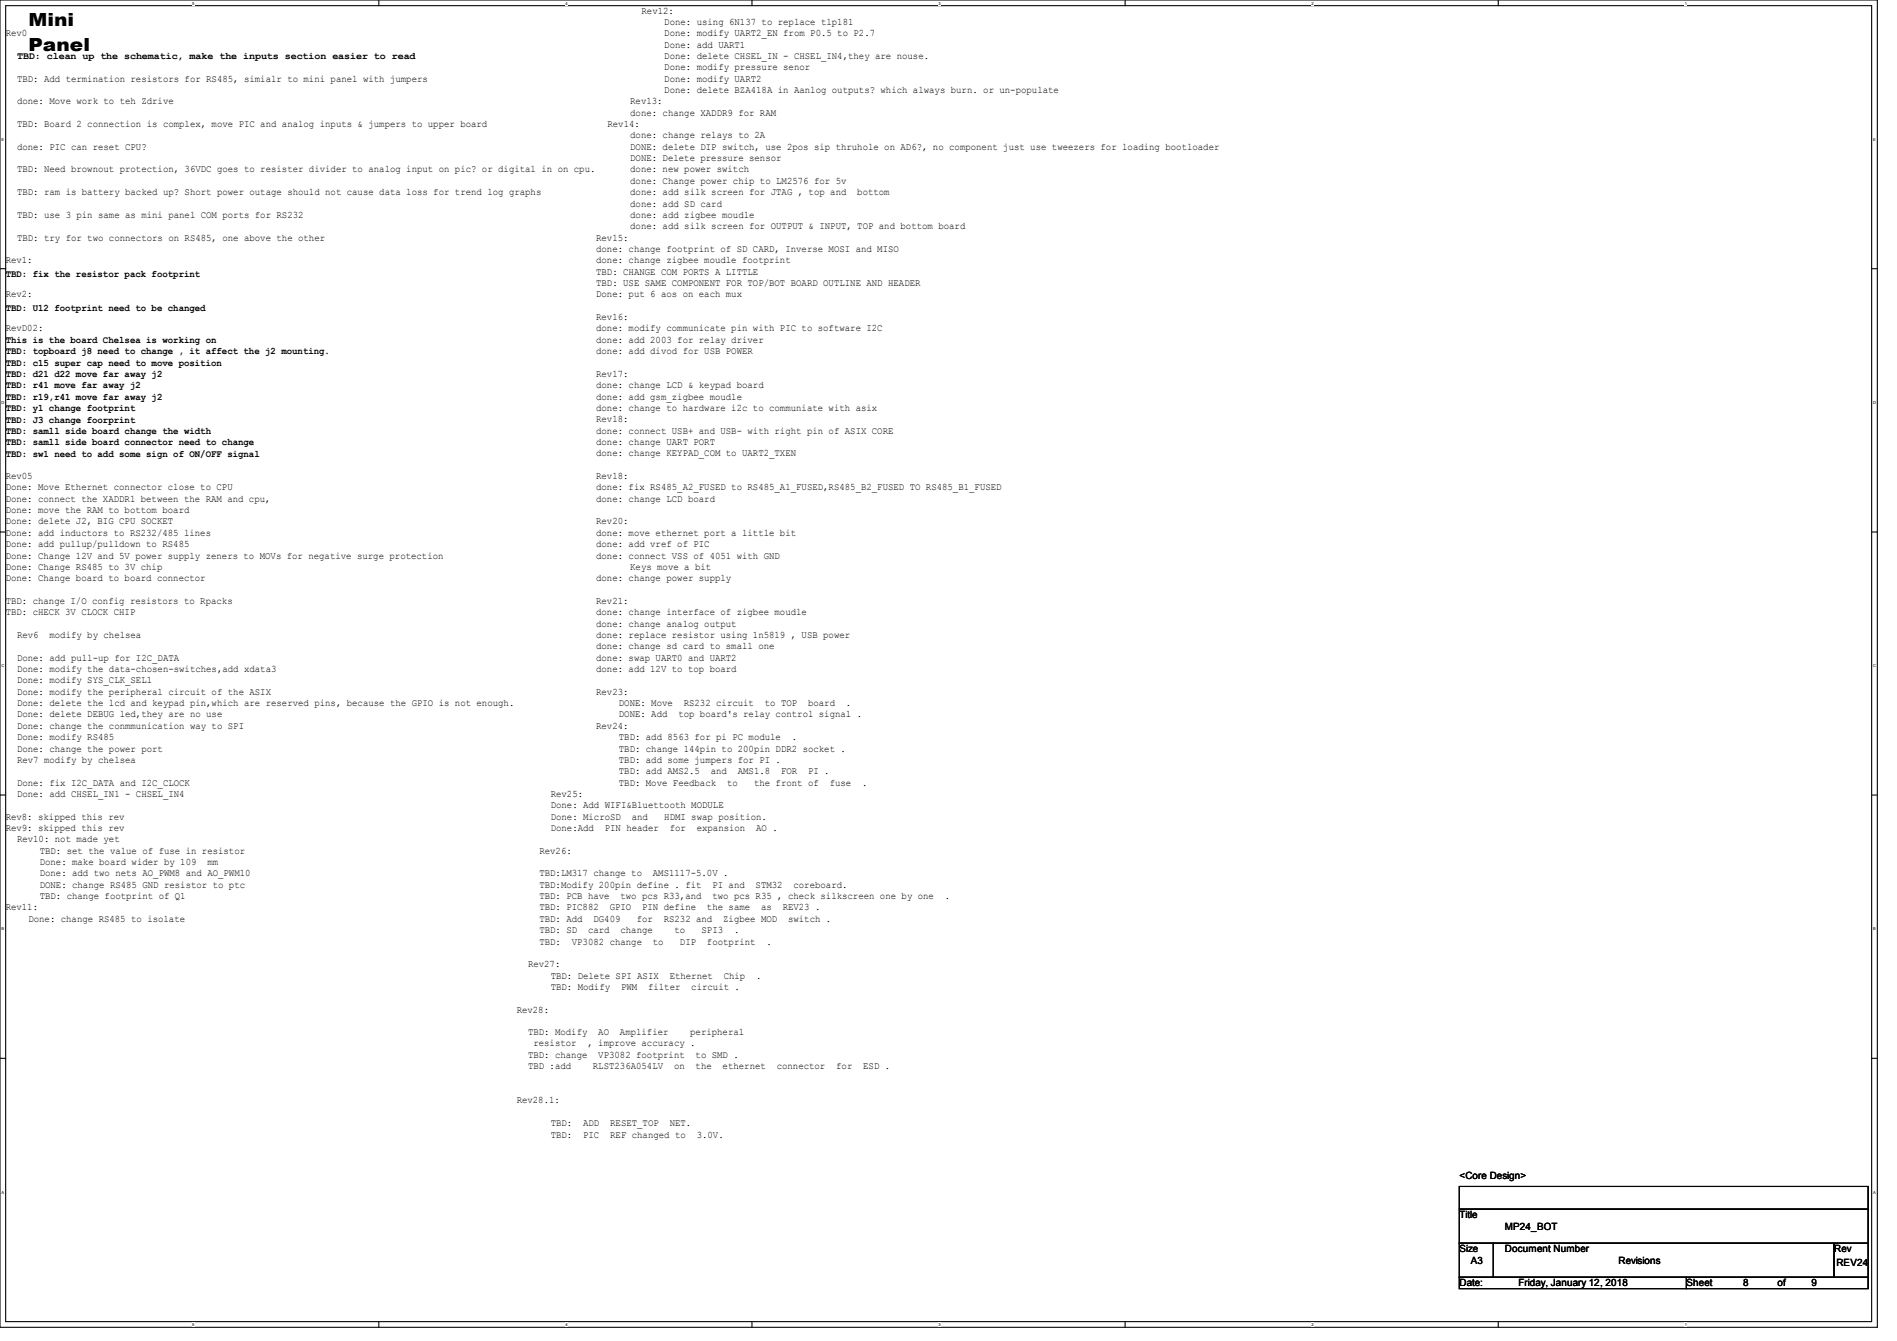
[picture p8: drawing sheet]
<svg xmlns="http://www.w3.org/2000/svg" width="297mm" height="210mm" viewBox="0 0 297 210" stroke-linecap="round" stroke-linejoin="round" font-family="sans-serif">
<defs><g id="words">
<g font-size="2.8">
<text x="4.4" y="4">Mini</text>
<text x="4.4" y="8">Panel</text>
</g>
<g font-size="1.6">
<text x=".9" y="5.7">Rev0</text>
<text x="100.4" y="2.1">Rev12:</text>
<text x="104" y="3.9">Done: using 6N137 to replace tlp181</text>
<text x="104" y="5.7">Done: modify UART2_EN from P0.5 to P2.7</text>
<text x="2.7" y="9.3">TBD: clean up the schematic, make the inputs section easier to read</text>
<text x="104" y="7.5">Done: add UART1</text>
<text x="104" y="9.2">Done: delete CHSEL_IN - CHSEL_IN4,they are nouse.</text>
<text x="104" y="11">Done: modify pressure senor</text>
<text x="2.7" y="12.8">TBD: Add termination resistors for RS485, simialr to mini panel with jumpers</text>
<text x="2.7" y="16.3">done: Move work to teh Zdrive</text>
<text x="98.7" y="16.3">Rev13:</text>
<text x="104" y="12.8">Done: modify UART2</text>
<text x="104" y="14.6">Done: delete BZA418A in Aanlog outputs? which always burn. or un-populate</text>
<text x="2.7" y="19.9">TBD: Board 2 connection is complex, move PIC and analog inputs &amp; jumpers to upper board</text>
<text x="2.7" y="23.5">done: PIC can reset CPU?</text>
<text x="95.1" y="19.9">Rev14:</text>
<text x="98.7" y="18.1">done: change XADDR9 for RAM</text>
<text x="98.7" y="21.7">done: change relays to 2A</text>
<text x="98.7" y="23.5">DONE: delete DIP switch, use 2pos sip thruhole on AD6?, no component just use tweezers for loading bootloader</text>
<text x="2.7" y="27">TBD: Need brownout protection, 36VDC goes to resister divider to analog input on pic? or digital in on cpu.</text>
<text x="98.7" y="25.2">DONE: Delete pressure sensor</text>
<text x="98.7" y="27">done: new power switch</text>
<text x="98.7" y="28.8">done: Change power chip to LM2576 for 5v</text>
<text x="2.7" y="30.6">TBD: ram is battery backed up? Short power outage should not cause data loss for trend log graphs</text>
<text x="2.7" y="34.1">TBD: use 3 pin same as mini panel COM ports for RS232</text>
<text x="98.7" y="30.6">done: add silk screen for JTAG , top and</text>
<text x="98.7" y="35.9">done: add silk screen for OUTPUT &amp; INPUT, TOP and bottom board</text>
<text x="98.7" y="32.3">done: add SD card</text>
<text x="98.7" y="34.1">done: add zigbee moudle</text>
<text x="134.2" y="30.6">bottom</text>
<text x=".9" y="41.2">Rev1:</text>
<text x="2.7" y="37.7">TBD: try for two connectors on RS485, one above the other</text>
<text x="93.3" y="37.7">Rev15:</text>
<text x="93.3" y="39.5">done: change footprint of SD CARD, Inverse MOSI and MISO</text>
<text x="93.3" y="41.2">done: change zigbee moudle footprint</text>
<text x=".9" y="43.4">TBD: fix the resistor pack footprint</text>
<text x=".9" y="46.6">Rev2:</text>
<text x="93.3" y="43">TBD: CHANGE COM PORTS A LITTLE</text>
<text x="93.3" y="44.8">TBD: USE SAME COMPONENT FOR TOP/BOT BOARD OUTLINE AND HEADER</text>
<text x="93.3" y="46.6">Done: put 6 aos on each mux</text>
<text x=".9" y="48.7">TBD: U12 footprint need to be changed</text>
<text x=".9" y="51.9">RevD02:</text>
<text x=".9" y="53.7">This is the board Chelsea is working on</text>
<text x="93.3" y="51.9">done: modify communicate pin with PIC to software I2C</text>
<text x="93.3" y="50.1">Rev16:</text>
<text x="93.3" y="53.7">done: add 2003 for relay driver</text>
<text x=".9" y="55.5">TBD: topboard j8 need to change , it affect the j2 mounting.</text>
<text x=".9" y="57.3">TBD: c15 super cap need to move position</text>
<text x=".9" y="59.1">TBD: d21 d22 move far away j2</text>
<text x="93.3" y="59">Rev17:</text>
<text x="93.3" y="55.5">done: add divod for USB POWER</text>
<text x=".9" y="60.8">TBD: r41 move far away j2</text>
<text x=".9" y="62.6">TBD: r19,r41 move far away j2</text>
<text x=".9" y="64.4">TBD: y1 change footprint</text>
<text x="93.3" y="60.8">done: change LCD &amp; keypad board</text>
<text x="93.3" y="62.6">done: add gsm_zigbee moudle</text>
<text x="93.3" y="64.3">done: change to hardware i2c to communiate with asix</text>
<text x=".9" y="66.2">TBD: J3 change foorprint</text>
<text x=".9" y="67.9">TBD: samll side board change the width</text>
<text x=".9" y="69.7">TBD: samll side board connector need to change</text>
<text x=".9" y="71.5">TBD: sw1 need to add some sign of ON/OFF signal</text>
<text x="93.3" y="66.1">Rev18:</text>
<text x="93.3" y="67.9">done: connect USB+ and USB- with right pin of ASIX CORE</text>
<text x="93.3" y="71.5">done: change KEYPAD_COM to UART2_TXEN</text>
<text x="93.3" y="69.7">done: change UART PORT</text>
<text x=".9" y="75">Rev05</text>
<text x=".9" y="76.8">Done: Move Ethernet connector close to CPU</text>
<text x="93.3" y="76.8">done: fix RS485_A2_FUSED to RS485_A1_FUSED,RS485_B2_FUSED TO RS485_B1_FUSED</text>
<text x="93.3" y="75">Rev18:</text>
<text x=".9" y="78.6">Done: connect the XADDR1 between the RAM and cpu,</text>
<text x=".9" y="80.3">Done: move the RAM to bottom board</text>
<text x=".9" y="82.1">Done: delete J2, BIG CPU SOCKET</text>
<text x=".9" y="83.9">Done: add inductors to RS232/485 lines</text>
<text x="93.3" y="78.6">done: change LCD board</text>
<text x="93.3" y="83.9">done: move ethernet port a little bit</text>
<text x="93.3" y="82.1">Rev20:</text>
<text x=".9" y="85.7">Done: add pullup/pulldown to RS485</text>
<text x=".9" y="87.5">Done: Change 12V and 5V power supply zeners to MOVs for negative surge protection</text>
<text x=".9" y="89.2">Done: Change RS485 to 3V chip</text>
<text x="93.3" y="87.5">done: connect VSS of 4051 with GND</text>
<text x="93.3" y="85.7">done: add vref of PIC</text>
<text x="98.7" y="89.2">Keys move a bit</text>
<text x=".9" y="94.6">TBD: change I/O config resistors to Rpacks</text>
<text x=".9" y="91">Done: Change board to board connector</text>
<text x="93.3" y="91">done: change power supply</text>
<text x="93.3" y="94.6">Rev21:</text>
<text x=".9" y="96.3">TBD: cHECK 3V CLOCK CHIP</text>
<text x="2.7" y="99.9">Rev6</text>
<text x="7.7" y="99.9">modify by chelsea</text>
<text x="93.3" y="98.1">done: change analog output</text>
<text x="93.3" y="99.9">done: replace resistor using 1n5819 , USB power</text>
<text x="93.3" y="101.7">done: change sd card to small one</text>
<text x="93.3" y="96.3">done: change interface of zigbee moudle</text>
<text x="2.7" y="105.2">Done: modify the data-chosen-switches,add xdata3</text>
<text x="2.7" y="107">Done: modify SYS_CLK_SEL1</text>
<text x="2.7" y="103.5">Done: add pull-up for I2C_DATA</text>
<text x="93.3" y="103.5">done: swap UART0 and UART2</text>
<text x="93.3" y="105.2">done: add 12V to top board</text>
<text x="2.7" y="110.6">Done: delete the lcd and keypad pin,which are reserved pins, because the GPIO is not enough.</text>
<text x="2.7" y="112.4">Done: delete DEBUG led,they are no use</text>
<text x="2.7" y="108.8">Done: modify the peripheral circuit of the ASIX</text>
<text x="93.3" y="108.8">Rev23:</text>
<text x="96.9" y="110.6">DONE: Move</text>
<text x="96.9" y="112.4">DONE: Add</text>
<text x="106.2" y="112.4">top board's relay control signal .</text>
<text x="107" y="110.6">RS232 circuit</text>
<text x="119.7" y="110.6">to TOP</text>
<text x="126.5" y="110.6">board</text>
<text x="132.4" y="110.6">.</text>
<text x="2.7" y="115.9">Done: modify RS485</text>
<text x="2.7" y="114.1">Done: change the conmmunication way to SPI</text>
<text x="2.7" y="117.7">Done: change the power port</text>
<text x="2.7" y="119.5">Rev7 modify by chelsea</text>
<text x="93.3" y="114.1">Rev24:</text>
<text x="96.9" y="115.9">TBD: add 8563 for pi PC module</text>
<text x="96.9" y="117.7">TBD: change 144pin to 200pin DDR2 socket .</text>
<text x="96.9" y="119.5">TBD: add some jumpers for PI .</text>
<text x="124" y="115.9">.</text>
<text x="2.7" y="124.8">Done: add CHSEL_IN1 - CHSEL_IN4</text>
<text x="2.7" y="123">Done: fix I2C_DATA and I2C_CLOCK</text>
<text x="86.2" y="124.8">Rev25:</text>
<text x="96.9" y="121.2">TBD: add AMS2.5</text>
<text x="96.9" y="123">TBD: Move Feedback</text>
<text x="111.3" y="121.2">and</text>
<text x="113.8" y="123">to</text>
<text x="115.5" y="121.2">AMS1.8</text>
<text x="118.1" y="123">the front of</text>
<text x="122.3" y="121.2">FOR</text>
<text x="126.5" y="121.2">PI .</text>
<text x="129.9" y="123">fuse</text>
<text x="135" y="123">.</text>
<text x=".9" y="128.4">Rev8: skipped this rev</text>
<text x=".9" y="130.1">Rev9: skipped this rev</text>
<text x="2.7" y="131.9">Rev10: not made yet</text>
<text x="86.2" y="126.6">Done: Add WIFI&amp;Bluettooth MODULE</text>
<text x="86.2" y="128.4">Done: MicroSD</text>
<text x="86.2" y="130.1">Done:Add</text>
<text x="94.7" y="130.1">PIN header</text>
<text x="98.9" y="128.4">and</text>
<text x="104" y="128.4">HDMI swap position.</text>
<text x="104.8" y="130.1">for</text>
<text x="109.1" y="130.1">expansion</text>
<text x="118.4" y="130.1">AO .</text>
<text x="6.2" y="133.7">TBD: set the value of fuse in resistor</text>
<text x="6.2" y="135.5">Done: make board wider by 109</text>
<text x="6.2" y="137.2">Done: add two nets AO_PWM8 and AO_PWM10</text>
<text x="32.5" y="135.5">mm</text>
<text x="84.4" y="137.2">TBD:LM317 change to</text>
<text x="84.4" y="133.7">Rev26:</text>
<text x="102.2" y="137.2">AMS1117-5.0V .</text>
<text x=".9" y="142.6">Rev11:</text>
<text x="6.2" y="139">DONE: change RS485 GND resistor to ptc</text>
<text x="6.2" y="140.8">TBD: change footprint of Q1</text>
<text x="84.4" y="139">TBD:Modify 200pin define . fit</text>
<text x="84.4" y="140.8">TBD: PCB have</text>
<text x="84.4" y="142.6">TBD: PIC882</text>
<text x="95.5" y="142.6">GPIO</text>
<text x="97.1" y="140.8">two pcs R33,and</text>
<text x="100.5" y="142.6">PIN define</text>
<text x="110.7" y="142.6">the same</text>
<text x="111.5" y="139">PI and</text>
<text x="111.5" y="140.8">two pcs R35 , check silkscreen one by one</text>
<text x="118.3" y="139">STM32</text>
<text x="119.2" y="142.6">as</text>
<text x="122.5" y="142.6">REV23 .</text>
<text x="124.2" y="139">coreboard.</text>
<text x="147.9" y="140.8">.</text>
<text x="4.4" y="144.4">Done: change RS485 to isolate</text>
<text x="84.4" y="144.4">TBD: Add</text>
<text x="84.4" y="146.1">TBD: SD</text>
<text x="84.4" y="147.9">TBD:</text>
<text x="89.5" y="147.9">VP3082 change</text>
<text x="92.1" y="146.1">card</text>
<text x="92.9" y="144.4">DG409</text>
<text x="97.1" y="146.1">change</text>
<text x="99.7" y="144.4">for</text>
<text x="102.2" y="147.9">to</text>
<text x="103.9" y="144.4">RS232 and</text>
<text x="105.6" y="146.1">to</text>
<text x="106.5" y="147.9">DIP</text>
<text x="109.8" y="146.1">SPI3</text>
<text x="110.7" y="147.9">footprint</text>
<text x="113.2" y="144.4">Zigbee MOD</text>
<text x="114.9" y="146.1">.</text>
<text x="120" y="147.9">.</text>
<text x="123.4" y="144.4">switch .</text>
<text x="82.7" y="151.5">Rev27:</text>
<text x="86.2" y="153.2">TBD: Delete SPI ASIX</text>
<text x="86.2" y="155">TBD: Modify</text>
<text x="97.2" y="155">PWM</text>
<text x="101.5" y="155">filter</text>
<text x="104.8" y="153.2">Ethernet</text>
<text x="108.2" y="155">circuit .</text>
<text x="113.3" y="153.2">Chip</text>
<text x="118.4" y="153.2">.</text>
<text x="80.9" y="158.6">Rev28:</text>
<text x="82.7" y="162.1">TBD: Modify</text>
<text x="82.7" y="165.7">TBD: change</text>
<text x="82.7" y="167.5">TBD :add</text>
<text x="83.5" y="163.8">resistor</text>
<text x="92" y="163.8">, improve accuracy .</text>
<text x="92.8" y="167.5">RLST236A054LV</text>
<text x="93.7" y="162.1">AO</text>
<text x="93.7" y="165.7">VP3082 footprint</text>
<text x="97.1" y="162.1">Amplifier</text>
<text x="105.5" y="167.5">on</text>
<text x="108.1" y="162.1">peripheral</text>
<text x="108.9" y="165.7">to SMD .</text>
<text x="108.9" y="167.5">the</text>
<text x="113.1" y="167.5">ethernet</text>
<text x="121.6" y="167.5">connector</text>
<text x="130.9" y="167.5">for</text>
<text x="135.2" y="167.5">ESD .</text>
<text x="80.9" y="172.8">Rev28.1:</text>
<text x="86.2" y="176.4">TBD:</text>
<text x="86.2" y="178.1">TBD:</text>
<text x="91.3" y="176.4">ADD</text>
<text x="91.3" y="178.1">PIC</text>
<text x="95.5" y="176.4">RESET_TOP</text>
<text x="95.5" y="178.1">REF changed to</text>
<text x="104.8" y="176.4">NET.</text>
<text x="109.1" y="178.1">3.0V.</text>
<text x="228.5" y="184.6">&lt;Core Design&gt;</text>
<text x="228.5" y="190.8">Title</text>
<text x="228.5" y="196.1">Size</text>
<text x="230.3" y="197.9">A3</text>
<text x="235.6" y="196.1">Document Number</text>
<text x="235.6" y="192.6">MP24_BOT</text>
<text x="253.4" y="197.9">Revisions</text>
<text x="287.2" y="196.1">Rev</text>
<text x="228.5" y="201.5">Date:</text>
<text x="237.7" y="201.5">Friday, January 12, 2018</text>
<text x="264" y="201.5">Sheet</text>
<text x="272.9" y="201.5">8</text>
<text x="278.3" y="201.5">of</text>
<text x="283.6" y="201.5">9</text>
<text x="287.5" y="198.2">REV24</text>
</g>
<g font-size=".6">
<text x="30.1" y=".7">5</text>
<text x="88.5" y=".7">4</text>
<text x="146.9" y=".7">3</text>
<text x="205.4" y=".7">2</text>
<text x="263.8" y=".7">1</text>
<text x=".3" y="22.1">E</text>
<text x="293.3" y="22.1">E</text>
<text x=".3" y="63.2">D</text>
<text x="293.3" y="63.2">D</text>
<text x=".3" y="104.5">C</text>
<text x="293.3" y="104.5">C</text>
<text x=".3" y="145.7">B</text>
<text x="293.3" y="145.7">B</text>
<text x=".3" y="186.9">A</text>
<text x="293.3" y="186.9">A</text>
<text x="30.1" y="207.7">5</text>
<text x="88.5" y="207.7">4</text>
<text x="146.9" y="207.7">3</text>
<text x="205.4" y="207.7">2</text>
<text x="263.8" y="207.7">1</text>
</g>
</g></defs>
<path d="M0 0h293.9v207.9h-293.9zM.9 .9h292.1v206.1h-292.1z" fill="none" stroke="#000" stroke-width=".17"/>
<g fill="#fff">
<path d="M30.1 .1h.3v.7h-.3z"/>
<path d="M30.1 207.1h.3v.7h-.3z"/>
</g>
<path d="M59.3 0v.9M59.3 207v.9" fill="none" stroke="#000" stroke-width=".17"/>
<g fill="#fff">
<path d="M88.5 .1h.4v.7h-.4z"/>
<path d="M88.5 207.1h.4v.7h-.4z"/>
</g>
<path d="M117.7 0v.9M117.7 207v.9" fill="none" stroke="#000" stroke-width=".17"/>
<g fill="#fff">
<path d="M146.9 .1h.4v.7h-.4z"/>
<path d="M146.9 207.1h.4v.7h-.4z"/>
</g>
<path d="M176.1 0v.9M176.1 207v.9" fill="none" stroke="#000" stroke-width=".17"/>
<g fill="#fff">
<path d="M205.4 .1h.3v.7h-.3z"/>
<path d="M205.4 207.1h.3v.7h-.3z"/>
</g>
<path d="M234.6 0v.9M234.6 207v.9" fill="none" stroke="#000" stroke-width=".17"/>
<g fill="#fff">
<path d="M263.8 .1h.3v.7h-.3z"/>
<path d="M263.8 207.1h.3v.7h-.3z"/>
<path d="M.3 21.5h.4v.7h-.4z"/>
<path d="M293.3 21.5h.4v.7h-.4z"/>
<path d="M.3 62.7h.4v.7h-.4z"/>
<path d="M293.3 62.7h.5v.7h-.5z"/>
</g>
<path d="M0 42.1h.9M293 42.1h.9" fill="none" stroke="#000" stroke-width=".17"/>
<g fill="#fff">
<path d="M.3 103.9h.4v.7h-.4z"/>
<path d="M293.3 103.9h.5v.7h-.5z"/>
</g>
<path d="M0 83.3h.9M293 83.3h.9" fill="none" stroke="#000" stroke-width=".17"/>
<g fill="#fff">
<path d="M.3 145.1h.4v.7h-.4z"/>
<path d="M293.3 145.1h.4v.7h-.4z"/>
</g>
<path d="M0 124.5h.9M293 124.5h.9" fill="none" stroke="#000" stroke-width=".17"/>
<g fill="#fff">
<path d="M.3 186.3h.3v.7h-.3z"/>
<path d="M293.3 186.3h.4v.7h-.4z"/>
</g>
<path d="M0 165.7h.9M293 165.7h.9M228.5 185.8h64v3.6h-64zM228.5 189.4h64v5.3h-64zM228.5 194.7h5.3v5.3h-5.3zM233.8 194.7h53.3v5.3h-53.3zM287.1 194.7h5.4v5.3h-5.4zM228.5 200h35.5v1.8h-35.5zM264 200h28.5v1.8h-28.5z" fill="none" stroke="#000" stroke-width=".17"/>
<use href="#words"/>
</svg>
